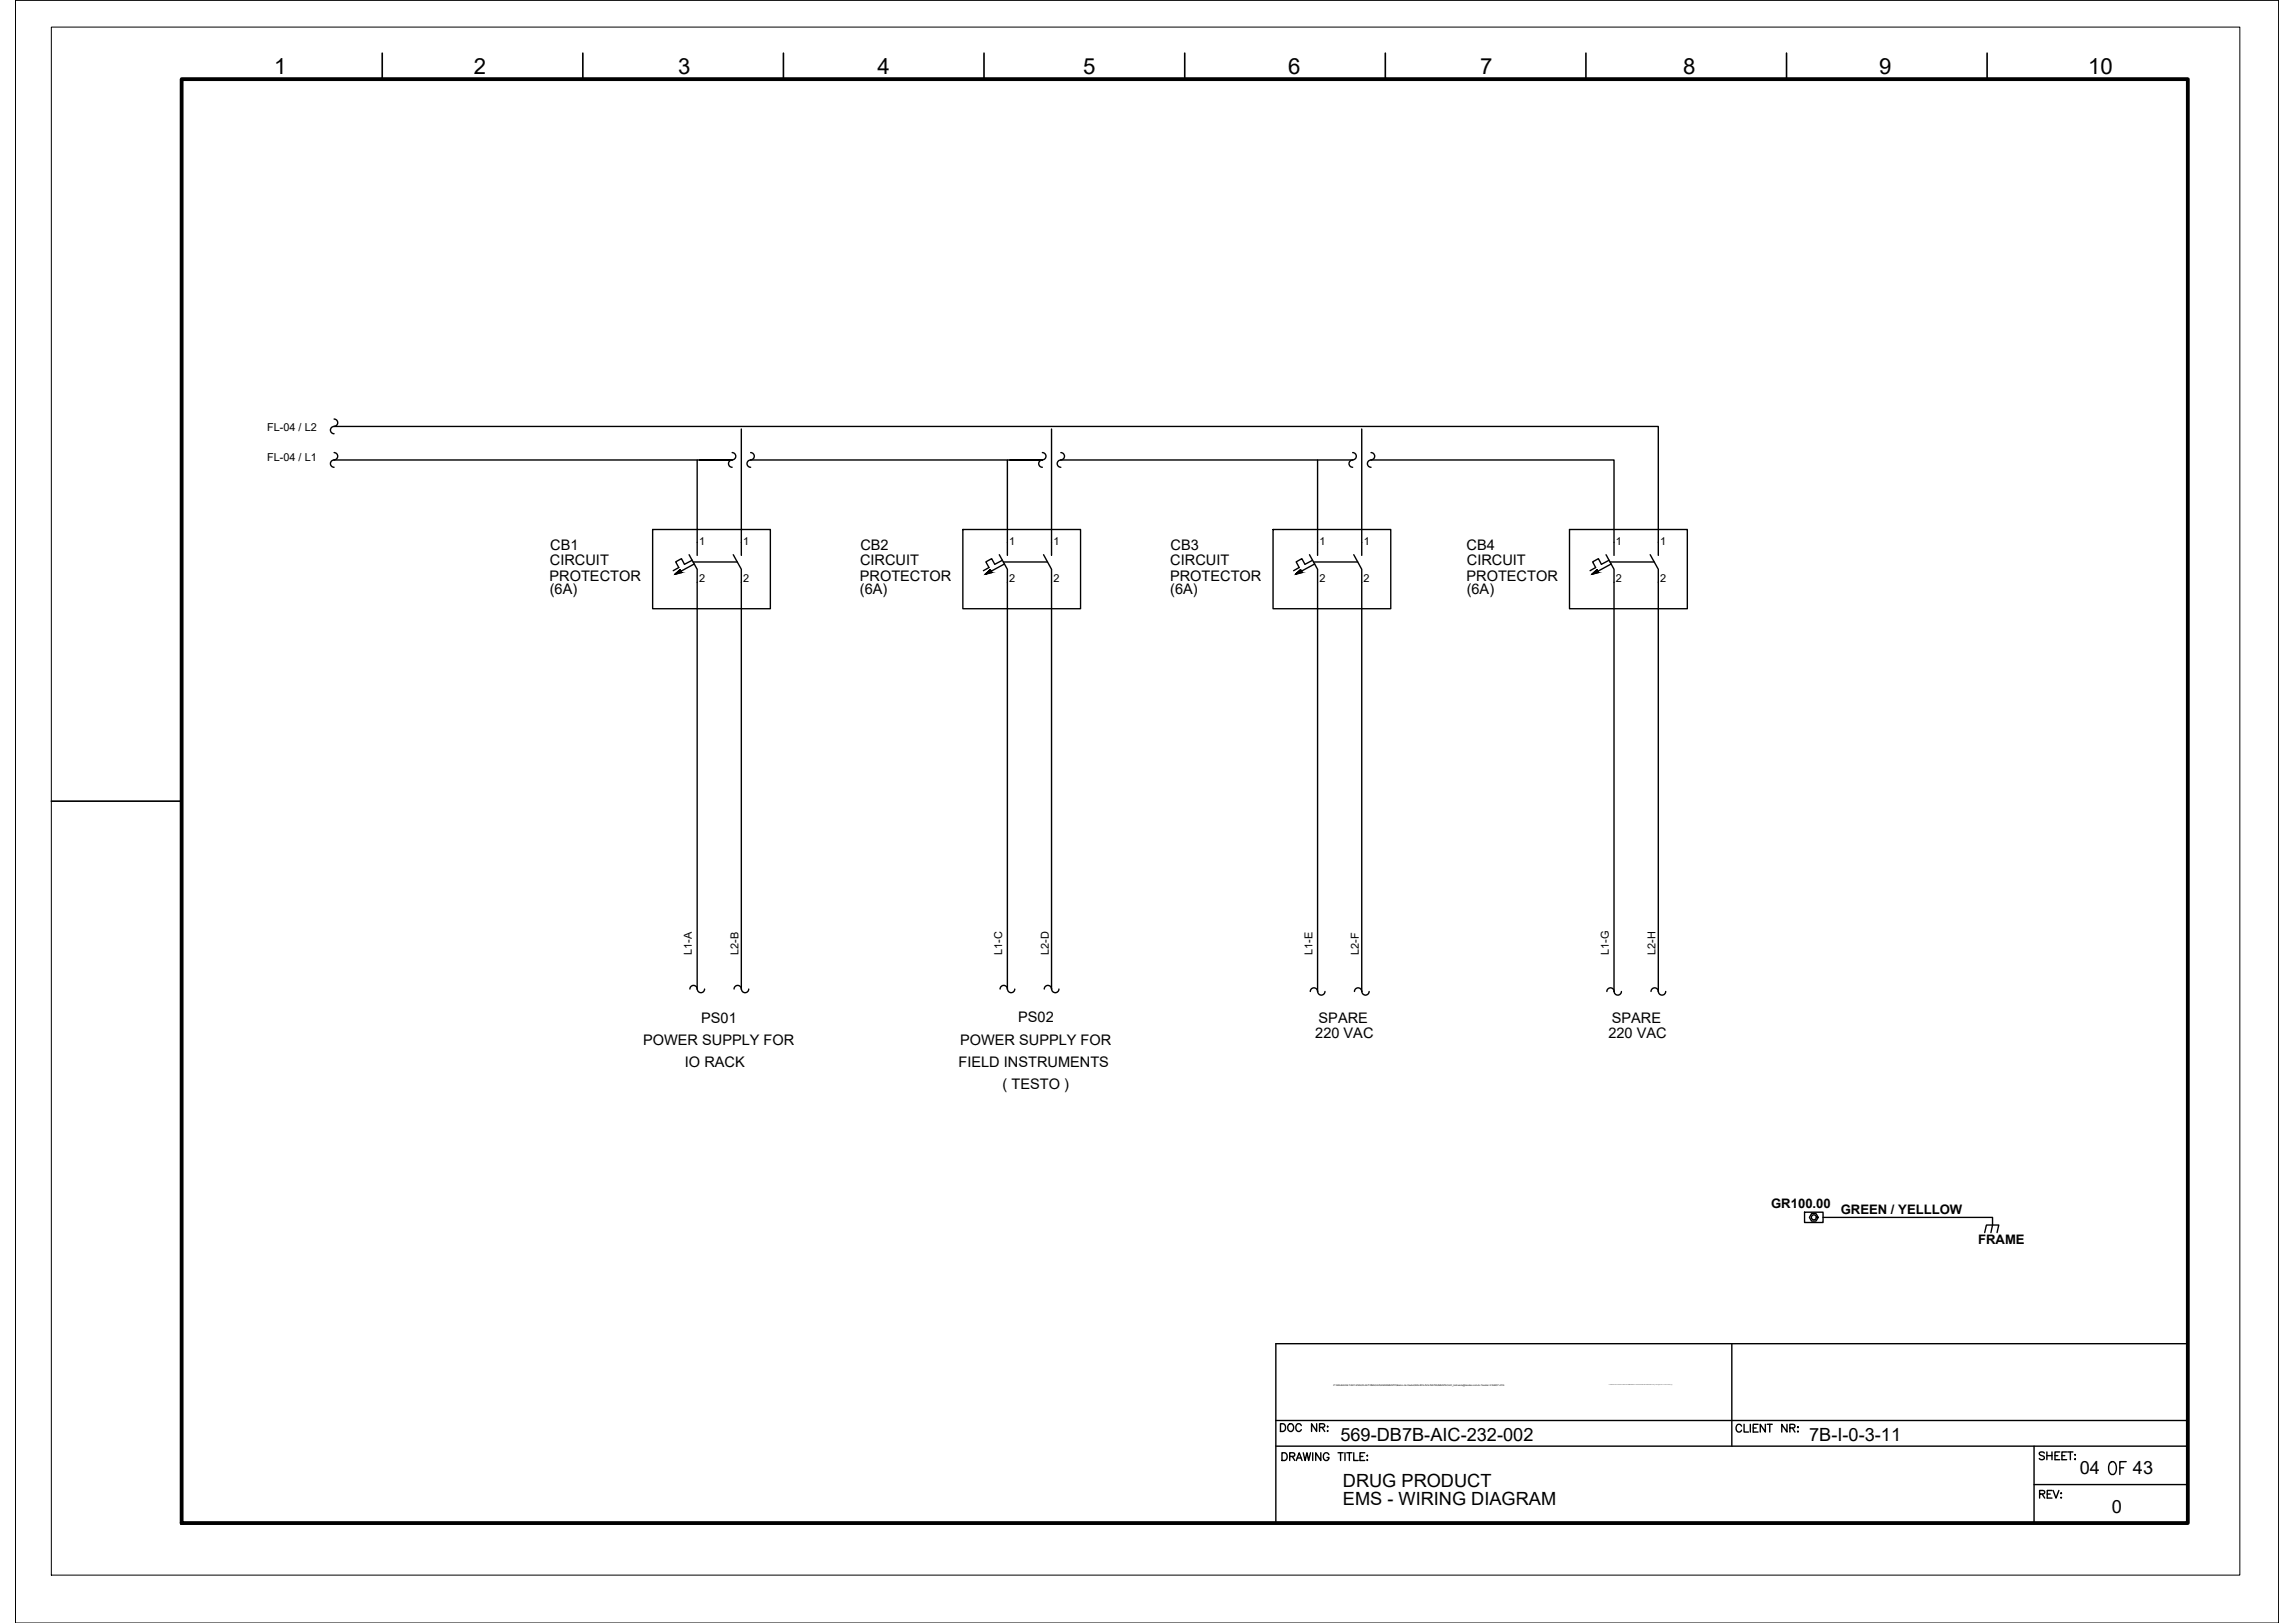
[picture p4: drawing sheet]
<svg xmlns="http://www.w3.org/2000/svg" width="420mm" height="297mm" viewBox="0 0 420 297" stroke-linecap="round" stroke-linejoin="round" font-family="sans-serif">
<defs><g id="words">
<text font-size="5.3" x="384.9" y="270.9">OF</text>
<g font-size="4.1">
<text x="50.2" y="13.5">1</text>
<text x="86.8" y="13.5">2</text>
<text x="124.1" y="13.5">3</text>
<text x="160.6" y="13.5">4</text>
<text x="198.3" y="13.5">5</text>
<text x="235.8" y="13.5">6</text>
<text x="271" y="13.5">7</text>
<text x="308.1" y="13.5">8</text>
<text x="344" y="13.5">9</text>
<text x="382.3" y="13.5">10</text>
</g>
<g font-size="3.3">
<text x="245.4" y="263.7">569-DB7B-AIC-232-002</text>
<text x="331.2" y="263.8">7B-I-0-3-11</text>
<text x="380.7" y="269.8">04</text>
<text x="390.5" y="269.8">43</text>
<text x="245.9" y="272.1">DRUG PRODUCT</text>
<text x="245.9" y="275.5">EMS - WIRING DIAGRAM</text>
<text x="386.7" y="276.8">0</text>
</g>
<g font-size="2.7">
<text x="100.7" y="100.7">CB1</text>
<text x="157.5" y="100.7">CB2</text>
<text x="214.3" y="100.7">CB3</text>
<text x="268.5" y="100.7">CB4</text>
<text x="100.6" y="106.4">PROTECTOR</text>
<text x="100.7" y="103.4">CIRCUIT</text>
<text x="157.4" y="106.4">PROTECTOR</text>
<text x="157.5" y="103.4">CIRCUIT</text>
<text x="214.2" y="106.4">PROTECTOR</text>
<text x="214.2" y="103.4">CIRCUIT</text>
<text x="268.5" y="106.4">PROTECTOR</text>
<text x="268.5" y="103.4">CIRCUIT</text>
<text x="100.6" y="108.6">(6A)</text>
<text x="157.4" y="108.6">(6A)</text>
<text x="214.2" y="108.6">(6A)</text>
<text x="268.5" y="108.6">(6A)</text>
<text x="117.7" y="191.2">POWER SUPPLY FOR</text>
<text x="128.4" y="187.2">PS01</text>
<text x="175.8" y="191.2">POWER SUPPLY FOR</text>
<text x="186.4" y="187">PS02</text>
<text x="240.8" y="190">220 VAC</text>
<text x="241.4" y="187.2">SPARE</text>
<text x="294.4" y="190">220 VAC</text>
<text x="295.1" y="187.2">SPARE</text>
<text x="125.4" y="195.4">IO RACK</text>
<text x="175.5" y="195.4">FIELD INSTRUMENTS</text>
<text x="183.6" y="199.3">( TESTO )</text>
</g>
<g font-size="2.4">
<text x="324.3" y="221">GR100.00</text>
<text x="337" y="222.2">GREEN / YELLLOW</text>
<text x="362.1" y="227.6">FRAME</text>
</g>
<g font-size="2">
<text x="48.9" y="78.9">FL-04 / L2</text>
<text x="48.9" y="84.4">FL-04 / L1</text>
<text x="128" y="99.7">1</text>
<text x="136.1" y="99.7">1</text>
<text x="184.8" y="99.7">1</text>
<text x="192.9" y="99.7">1</text>
<text x="241.6" y="99.7">1</text>
<text x="249.7" y="99.7">1</text>
<text x="295.8" y="99.7">1</text>
<text x="303.9" y="99.7">1</text>
<text x="128" y="106.4">2</text>
<text x="136.1" y="106.4">2</text>
<text x="184.8" y="106.4">2</text>
<text x="192.8" y="106.4">2</text>
<text x="241.6" y="106.4">2</text>
<text x="249.6" y="106.4">2</text>
<text x="295.8" y="106.4">2</text>
<text x="303.9" y="106.4">2</text>
<text x="126.7" y="174.8" transform="rotate(-90 126.7 174.8)">L1-A</text>
<text x="135.2" y="174.8" transform="rotate(-90 135.2 174.8)">L2-B</text>
<text x="183.5" y="174.8" transform="rotate(-90 183.5 174.8)">L1-C</text>
<text x="192" y="174.8" transform="rotate(-90 192 174.8)">L2-D</text>
<text x="240.3" y="174.8" transform="rotate(-90 240.3 174.8)">L1-E</text>
<text x="248.8" y="174.8" transform="rotate(-90 248.8 174.8)">L2-F</text>
<text x="294.6" y="174.8" transform="rotate(-90 294.6 174.8)">L1-G</text>
<text x="303.1" y="174.8" transform="rotate(-90 303.1 174.8)">L2-H</text>
</g>
<text font-size=".4" x="244.2" y="253.6">P:\569-BAXALTA\01.ENG\03.AUTOMACAO\ANDAMENTO\Banco de Dados\569-B7A-INS-INSTRUMENTACAO_moliveira@tessler-com-br-Tessler-5164457.JPG</text>
</g></defs>
<!-- layer: G-TTLB-TTLB -->
<path d="M33.3 14.5h367.2v264.3h-367.2z" fill="none" stroke="#000" stroke-width=".7"/>
<!-- layer: G-TTLB-OTLN -->
<path d="M9.4 5h400.7v283.3h-400.7z" fill="none" stroke="#000" stroke-width=".18"/>
<!-- layer: G-TTLB-INDX -->
<path d="M70 9.7v4.8M106.7 9.7v4.8M143.4 9.7v4.8M180.1 9.7v4.8M216.9 9.7v4.8M253.6 9.7v4.8M290.3 9.7v4.8M327.1 9.7v4.8M363.8 9.7v4.8M9.4 146.6h23.9" fill="none" stroke="#000" stroke-width=".3"/>
<!-- layer: LGSP IA4$0$LG_PLOT -->
<path d="M233.6 260h166.9M317.1 245.9v18.8M233.6 278.8h166.9M233.6 264.7h166.9M372.4 271.7h28.1M372.4 264.7v14.1" fill="none" stroke="#000" stroke-width=".25"/>
<!-- layer: LG_PLOT -->
<g fill="none" stroke="#000" stroke-width=".25">
<path d="M400.5 245.9h-166.9v32.9M234.4 260.6h.5a.76 .76 0 0 1 .5 .7 .76 .76 0 0 1-.5 .7h-.5zM234.7 265.9h.5a.76 .76 0 0 1 .5 .7 .76 .76 0 0 1-.5 .7h-.5zM236 260.6a.69 .69 0 0 1 .9 .6 .69 .69 0 0 1-.7 .8 .83 .83 0 0 1-.2-1.4zM236.1 266.6l.8-.1 .1-.2v-.3l-.3-.1h-.6v1.4M236.6 266.6l.4 .7M237.3 267.3l.5-1.4 .6 1.4M237.5 266.8h.7M238.2 260.9a.51 .51 0 0 0-.6-.3 .51 .51 0 0 0-.4 .5v.3a.51 .51 0 0 0 .4 .6 .51 .51 0 0 0 .6-.4M238.6 265.9l.3 1.4 .4-1.4 .3 1.4 .3-1.4M240.3 265.9v1.4M241 260.6v1.4l-.9-1.4v1.4"/>
<path d="M241.6 261.2h.8l.1-.4-.3-.2h-.6v1.4M241.8 265.9v1.4l-.9-1.4v1.4M242 261.2l.5 .8M243 261.1h.1zM243 261.9h.1zM243.3 266.2a.57 .57 0 0 0-.8-.3 .57 .57 0 0 0-.2 .8 .51 .51 0 0 0 .5 .6 .51 .51 0 0 0 .5-.6h-.3M245 265.9h.9M245.4 265.9v1.4M246.2 265.9v1.4M246.6 265.9h.9M247 265.9v1.4M247.8 265.9v1.4h.8"/>
<path d="M249 266.6h.5M249.9 265.9h-.9v1.4h.9M250.3 266.3v.2zM250.3 267.2v.1zM318.8 261a.51 .51 0 0 0-.5-.3 .51 .51 0 0 0-.5 .5v.3a.51 .51 0 0 0 .4 .6 .51 .51 0 0 0 .6-.3M319.3 260.7v1.4h.8M320.4 260.7v1.4M321 261.4h.5M321.9 260.7h-.9v1.4h.9M323.2 260.7v1.4l-.9-1.4v1.4M323.5 260.7h1M324 260.7v1.4"/>
<path d="M327.2 260.7v1.4l-1-1.4v1.4M327.7 261.4l.8-.1 .1-.2-.1-.3-.8-.1v1.4M328.1 261.4l.5 .7M329.1 261.2h.1zM329.1 262h.1zM373.4 273.4h.8l.1-.2v-.3l-.9-.1v1.4M373.9 273.4l.4 .8M374.3 265.9a.51 .51 0 0 0-.5-.2 .51 .51 0 0 0-.5 .4l.3 .2 .5 .2 .2 .4a.59 .59 0 0 1-1 0M374.7 265.7v1.5M374.7 266.4h1M374.8 273.4h.5M375.7 272.8h-.9v1.4h.9"/>
<path d="M375.7 265.7v1.5M375.9 272.8l.5 1.4 .5-1.4M376.2 266.4h.5M377.1 265.7h-.9v1.5h.9M377.3 273.3h.1zM377.3 274.1h.1zM377.5 266.4h.5M378.4 265.7h-.9v1.5h.9M378.5 265.7h1M379 265.7v1.5M379.8 266.3h.2zM379.8 267.1h.2z"/>
</g>
<!-- layer: I_TABS -->
<g fill="none" stroke="#000" stroke-width=".25">
<path d="M61.2 76.7a.67 .67 0 0 1 .6 .7 .67 .67 0 0 1-.6 .6 .68 .68 0 0 0-.7 .7 .68 .68 0 0 0 .7 .7M135.7 78.5v18.4M192.5 78.5v18.4M249.3 78.5v18.4M61.2 82.8a.67 .67 0 0 1 .6 .7 .67 .67 0 0 1-.6 .7 .68 .68 0 0 0-.7 .6 .68 .68 0 0 0 .7 .7M127.6 84.2v12.7M134 84.2h-5.9h5.9M134 82.8a.67 .67 0 0 1 .7 .7 .67 .67 0 0 1-.7 .7 .68 .68 0 0 0-.6 .6 .68 .68 0 0 0 .6 .7M137.4 82.8a.67 .67 0 0 1 .7 .7 .67 .67 0 0 1-.7 .7 .68 .68 0 0 0-.6 .6 .68 .68 0 0 0 .6 .7M184.4 84.2v12.7M190.8 84.2h-5.9h5.9M190.8 82.8a.67 .67 0 0 1 .7 .7 .67 .67 0 0 1-.7 .7"/>
<path d="M190.8 84.2a.67 .67 0 0 0-.6 .7 .67 .67 0 0 0 .6 .6M194.2 84.2h53.4M194.2 82.8a.67 .67 0 0 1 .7 .7 .67 .67 0 0 1-.7 .7M194.2 84.2a.67 .67 0 0 0-.7 .7 .67 .67 0 0 0 .7 .6M241.2 84.2v12.7M247.6 82.8a.67 .67 0 0 1 .7 .7 .67 .67 0 0 1-.7 .7 .68 .68 0 0 0-.6 .6 .68 .68 0 0 0 .6 .7M251 84.2h44.5v12.7M251 82.8a.67 .67 0 0 1 .7 .7 .67 .67 0 0 1-.7 .7M251 84.2a.67 .67 0 0 0-.7 .7 .67 .67 0 0 0 .7 .6M127.6 111.4v69.6M135.7 111.4v69.6a.67 .67 0 0 0-.6-.7 .67 .67 0 0 0-.7 .7M184.4 111.4v69.6a.67 .67 0 0 0-.6-.7 .67 .67 0 0 0-.7 .7"/>
<path d="M192.5 111.4v69.6a.67 .67 0 0 0-.7-.7 .67 .67 0 0 0-.6 .7M241.2 111.4v70.1a.67 .67 0 0 0-.7-.7 .67 .67 0 0 0-.6 .7M249.3 111.4v70.1M295.5 111.4v70.1M303.6 111.4v70.1a.67 .67 0 0 0-.7-.7 .67 .67 0 0 0-.6 .7M126.3 181a.67 .67 0 0 1 .7-.7 .67 .67 0 0 1 .6 .7M127.7 181a.67 .67 0 0 0 .6 .7 .67 .67 0 0 0 .7-.7M135.7 181a.67 .67 0 0 0 .7 .7 .67 .67 0 0 0 .7-.7M184.4 181a.67 .67 0 0 0 .7 .7 .67 .67 0 0 0 .7-.7M192.5 181a.67 .67 0 0 0 .7 .7 .67 .67 0 0 0 .7-.7M241.2 181.5a.67 .67 0 0 0 .7 .6 .67 .67 0 0 0 .7-.6M248 181.5a.67 .67 0 0 1 .6-.7 .67 .67 0 0 1 .7 .7"/>
<path d="M249.3 181.5a.67 .67 0 0 0 .7 .6 .67 .67 0 0 0 .7-.6M294.2 181.5a.71 .71 0 0 1 .8-.7 .71 .71 0 0 1 .6 .9 .67 .67 0 0 0 .7 .4 .67 .67 0 0 0 .5-.6M303.6 181.5a.67 .67 0 0 0 .7 .6 .67 .67 0 0 0 .6-.6"/>
</g>
<!-- layer: 0 -->
<g fill="none" stroke="#000" stroke-width=".25">
<path d="M61.2 78h242.4v21.3M61.2 84.2h66.9M127.6 96.9v2.4M135.7 96.9v2.4M137.4 84.2h47.5M184.4 96.9v2.4M192.5 96.9v2.4M241.2 96.9v2.4M249.3 96.9v2.4M295.5 96.9v2.4M126.9 102.9h8.1M127.6 106.6v4.8"/>
<path d="M135.7 106.6v4.8M183.7 102.9h8.1M184.4 106.6v4.8M192.5 106.6v4.8M240.5 102.9h8.1M241.2 106.6v4.8M249.3 106.6v4.8M294.8 102.9h8.1M295.5 106.6v4.8M303.6 106.6v4.8M330.4 221.9h3.4v1.8h-3.4zM331.7 222.1h.8l.4 .7-.4 .7h-.8l-.4-.7z"/>
<path d="M333.8 222.8h31v1.4l-.3 1.4M363.3 225.6l.4-1.4h2.2l-.3 1.4"/>
<circle cx="332.1" cy="222.8" r=".46"/>
</g>
<!-- layer: I_El_CTRL -->
<g fill="none" stroke="#000" stroke-width=".25">
<path d="M127.6 99.3v2.3M135.7 99.3v2.3M184.4 99.3v2.3M192.5 99.3v2.3M241.2 99.3v2.3M249.3 99.3v2.3M295.5 99.3v2.3M303.6 99.3v2.3M124.8 104.8l-.3-.5-.9 .8 .9-.8 .3 .5-1.2 .3M126.2 101.5l1.4 2.7v2.4M126.7 102.5l-1.4 .8-.5-1.1-1.1 .6 .6 1.1-1 .5M127.1 103.2l-2.4 1.3"/>
<path d="M134.2 101.5l1.5 2.7v2.4M181.6 104.8l-.3-.5-.9 .8 .9-.8 .3 .5-1.2 .3M182.9 101.5l1.5 2.7v2.4M183.5 102.5l-1.4 .8-.6-1.1-1 .6 .6 1.1-1.1 .5M183.9 103.2l-2.5 1.3M191.1 101.5l1.4 2.7v2.4M238.4 104.8l-.3-.5-.9 .8 .9-.8 .3 .5-1.2 .3M239.7 101.5l1.5 2.7v2.4M240.3 102.5l-1.4 .8-.6-1.1-1 .6 .5 1.1-1 .5M240.7 103.2l-2.5 1.3M247.8 101.5l1.5 2.7v2.4M292.7 104.8l-.3-.5-.9 .8 .9-.8 .3 .5-1.2 .3"/>
<path d="M294 101.5l1.5 2.7v2.4M294.6 102.5l-1.4 .8-.6-1.1-1 .6 .5 1.1-1 .5M295 103.2l-2.5 1.3M302.1 101.5l1.5 2.7v2.4"/>
</g>
<g fill="#000" stroke="#000" stroke-width=".18">
<path d="M123.9 104.8l.6-.5 .3 .5zM123.6 105.1l1.2-.3h-.9z"/>
<path d="M180.7 104.8l.6-.5 .3 .5zM180.4 105.1l1.2-.3h-.9z"/>
<path d="M237.5 104.8l.6-.5 .3 .5zM237.2 105.1l1.2-.3h-.9z"/>
<path d="M291.8 104.8l.6-.5 .3 .5zM291.5 105.1l1.2-.3h-.9z"/>
</g>
<!-- layer: I_DATA -->
<path d="M119.5 96.9h21.5v14.5h-21.5zM176.3 96.9h21.5v14.5h-21.5zM233.1 96.9h21.5v14.5h-21.5zM287.3 96.9h21.6v14.5h-21.6z" fill="none" stroke="#000" stroke-width=".25"/>
<!-- layer: 0 -->
<path d="M2.8 .1h414.4v296.9h-414.4z" fill="none" stroke="#000" stroke-width=".18"/>
<use href="#words"/>
</svg>
